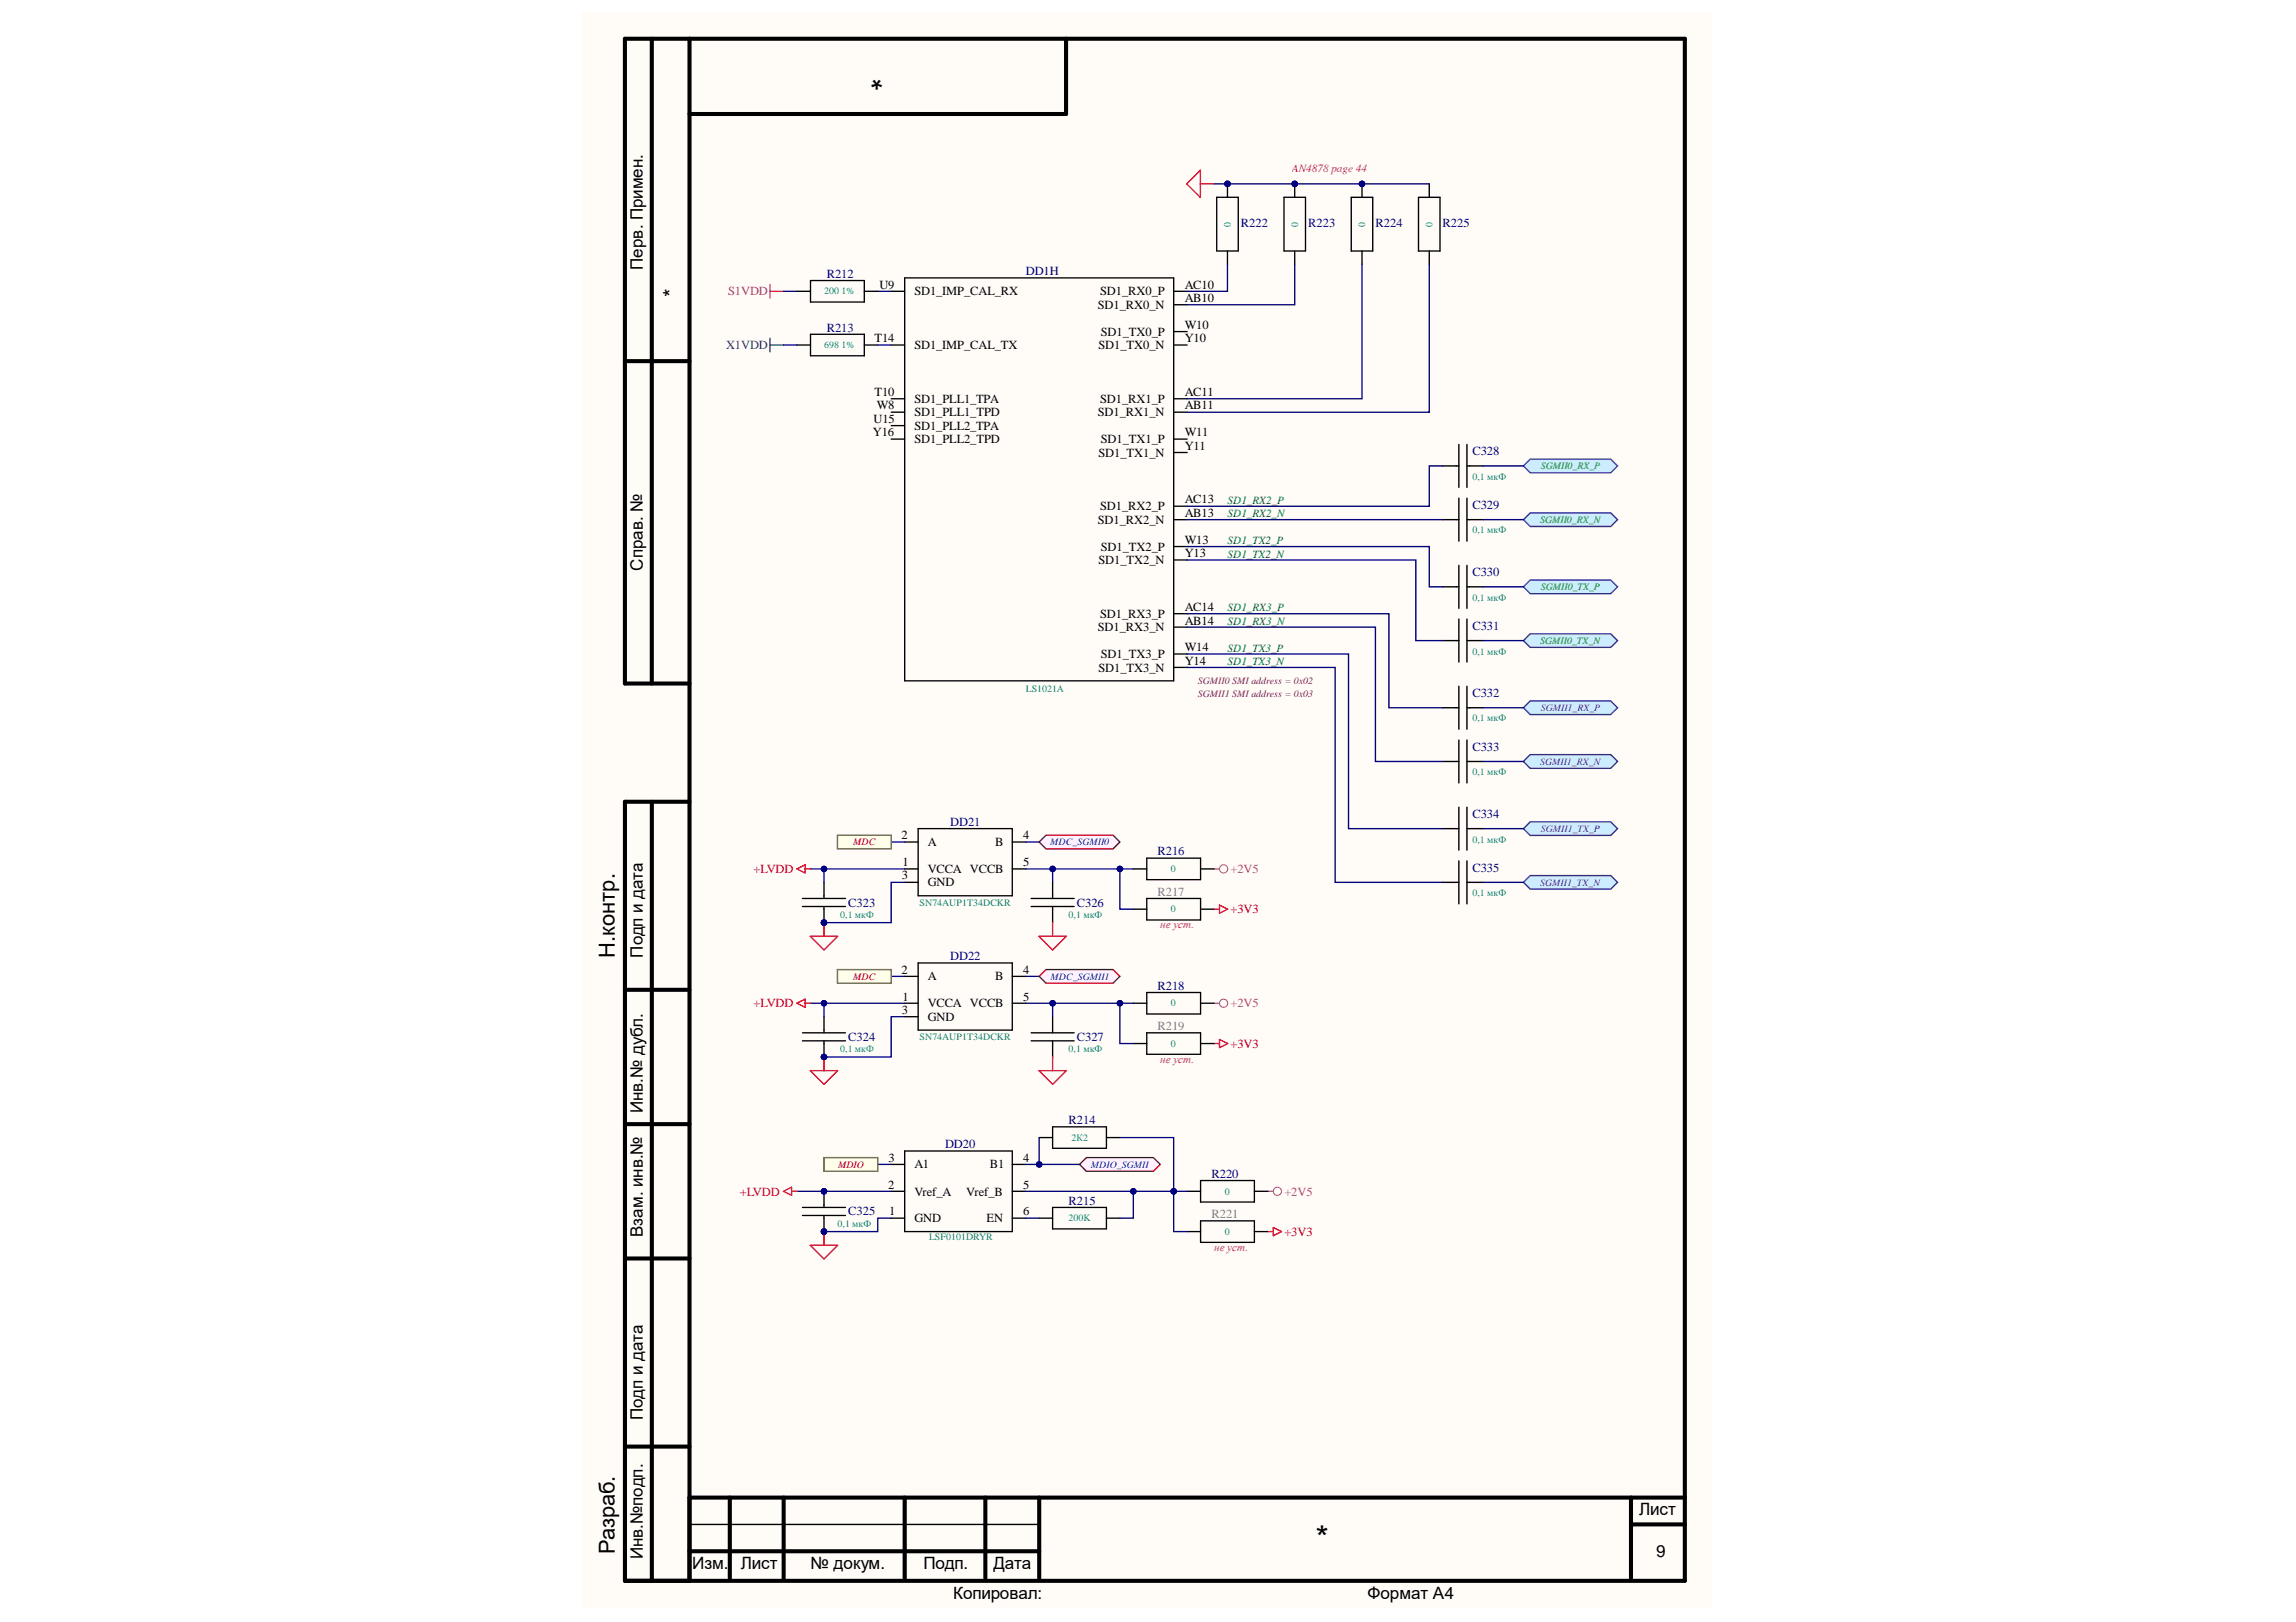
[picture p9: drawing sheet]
<svg xmlns="http://www.w3.org/2000/svg" width="297mm" height="210mm" viewBox="0 0 297 210" stroke-linecap="round" stroke-linejoin="round" font-family="sans-serif">
<defs><g id="words">
<g font-size="4.4">
<text x="114.3" y="8.4" transform="rotate(-180 114.3 8.4)">*</text>
<text x="170.2" y="200.6">*</text>
</g>
<g font-size="2.9">
<text x="87.9" y="38.4" transform="rotate(-90 87.9 38.4)">*</text>
<text x="79.6" y="123.9" transform="rotate(-90 79.6 123.9)">Н.контр.</text>
<text x="79.6" y="201.1" transform="rotate(-90 79.6 201.1)">Разраб.</text>
</g>
<g font-size="2.2">
<text x="83.1" y="34.9" transform="rotate(-90 83.1 34.9)">Перв. Примен.</text>
<text x="83.1" y="73.8" transform="rotate(-90 83.1 73.8)">Справ. №</text>
<text x="83.1" y="123.9" transform="rotate(-90 83.1 123.9)">Подп и дата</text>
<text x="83.1" y="144.1" transform="rotate(-90 83.1 144.1)">Инв.№ дубл.</text>
<text x="83.1" y="160.1" transform="rotate(-90 83.1 160.1)">Взам. инв.№</text>
<text x="83.1" y="183.7" transform="rotate(-90 83.1 183.7)">Подп и дата</text>
<text x="212.1" y="196.1">Лист</text>
<text x="83.1" y="201.8" transform="rotate(-90 83.1 201.8)">Инв.№подп.</text>
<text x="89.5" y="203">Изм.</text>
<text x="95.8" y="203">Лист</text>
<text x="104.8" y="203">№ докум.</text>
<text x="119.5" y="203">Подп.</text>
<text x="128.5" y="203">Дата</text>
<text x="214.2" y="201.5">9</text>
<text x="123.3" y="206.9">Копировал:</text>
<text x="176.9" y="206.9">Формат А4</text>
</g>
<g font-size="1.6" fill="#000080">
<text x="160.5" y="29.4">R222</text>
<text x="169.3" y="29.4">R223</text>
<text x="178" y="29.4">R224</text>
<text x="186.6" y="29.4">R225</text>
<text x="107" y="36">R212</text>
<text x="132.7" y="35.6">DD1H</text>
<text x="107" y="42.9">R213</text>
<text x="190.5" y="58.9">C328</text>
<text x="190.5" y="65.9">C329</text>
<text x="190.5" y="74.5">C330</text>
<text x="190.5" y="81.5">C331</text>
<text x="190.5" y="90.2">C332</text>
<text x="190.5" y="97.1">C333</text>
<text x="122.9" y="106.9">DD21</text>
<text x="190.5" y="105.8">C334</text>
<text x="149.8" y="110.7">R216</text>
<text x="190.5" y="112.8">C335</text>
<text x="109.7" y="117.3">C323</text>
<text x="139.3" y="117.3">C326</text>
<text x="122.9" y="124.3">DD22</text>
<text x="149.8" y="128.1">R218</text>
<text x="109.7" y="134.7">C324</text>
<text x="139.3" y="134.7">C327</text>
<text x="122.3" y="148.6">DD20</text>
<text x="138.3" y="145.5">R214</text>
<text x="138.3" y="155.9">R215</text>
<text x="156.7" y="152.4">R220</text>
<text x="109.7" y="157.3">C325</text>
</g>
<text font-size="1.6" fill="#c5008e" x="94.2" y="38.2">S1VDD</text>
<g font-size="1.6">
<text x="113.8" y="37.3">U9</text>
<text x="118.3" y="38.2">SD1_IMP_CAL_RX</text>
<text x="142" y="40">SD1_RX0_N</text>
<text x="142.3" y="38.2">SD1_RX0_P</text>
<text x="153.3" y="39.1">AB10</text>
<text x="153.3" y="37.3">AC10</text>
<text x="113.1" y="44.3">T14</text>
<text x="118.3" y="45.2">SD1_IMP_CAL_TX</text>
<text x="142.1" y="45.2">SD1_TX0_N</text>
<text x="142.4" y="43.4">SD1_TX0_P</text>
<text x="153.3" y="44.3">Y10</text>
<text x="153.3" y="42.5">W10</text>
<text x="113.1" y="51.2">T10</text>
<text x="113.4" y="53">W8</text>
<text x="118.3" y="52.1">SD1_PLL1_TPA</text>
<text x="118.3" y="53.9">SD1_PLL1_TPD</text>
<text x="142" y="53.9">SD1_RX1_N</text>
<text x="142.3" y="52.1">SD1_RX1_P</text>
<text x="153.3" y="53">AB11</text>
<text x="153.3" y="51.2">AC11</text>
<text x="112.9" y="56.5">Y16</text>
<text x="113" y="54.7">U15</text>
<text x="118.3" y="55.6">SD1_PLL2_TPA</text>
<text x="118.3" y="57.3">SD1_PLL2_TPD</text>
<text x="142.1" y="59.1">SD1_TX1_N</text>
<text x="142.4" y="57.3">SD1_TX1_P</text>
<text x="153.3" y="58.2">Y11</text>
<text x="153.3" y="56.5">W11</text>
<text x="153.3" y="65.1">AC13</text>
<text x="142" y="67.8">SD1_RX2_N</text>
<text x="142.3" y="66">SD1_RX2_P</text>
<text x="142.4" y="71.3">SD1_TX2_P</text>
<text x="153.3" y="66.9">AB13</text>
<text x="153.3" y="70.4">W13</text>
<text x="142.1" y="73">SD1_TX2_N</text>
<text x="153.3" y="72.1">Y13</text>
<text x="142" y="81.7">SD1_RX3_N</text>
<text x="142.3" y="79.9">SD1_RX3_P</text>
<text x="153.3" y="80.8">AB14</text>
<text x="153.3" y="79">AC14</text>
<text x="142.1" y="86.9">SD1_TX3_N</text>
<text x="142.4" y="85.2">SD1_TX3_P</text>
<text x="153.3" y="86">Y14</text>
<text x="153.3" y="84.3">W14</text>
<text x="116.6" y="108.6">2</text>
<text x="116.7" y="113.8">3</text>
<text x="116.8" y="112.1">1</text>
<text x="120" y="109.5">A</text>
<text x="120" y="113">VCCA VCCB</text>
<text x="128.7" y="109.5">B</text>
<text x="132.4" y="108.6">4</text>
<text x="132.4" y="112.1">5</text>
<text x="120" y="114.7">GND</text>
<text x="116.6" y="126">2</text>
<text x="132.4" y="126">4</text>
<text x="116.7" y="131.2">3</text>
<text x="116.8" y="129.5">1</text>
<text x="120" y="126.9">A</text>
<text x="120" y="130.4">VCCA VCCB</text>
<text x="128.7" y="126.9">B</text>
<text x="132.4" y="129.5">5</text>
<text x="120" y="132.1">GND</text>
<text x="114.9" y="153.8">2</text>
<text x="114.9" y="150.3">3</text>
<text x="118.3" y="151.2">A1</text>
<text x="118.3" y="154.7">Vref_A</text>
<text x="125" y="154.7">Vref_B</text>
<text x="128.1" y="151.2">B1</text>
<text x="132.4" y="150.3">4</text>
<text x="132.4" y="153.8">5</text>
<text x="115" y="157.3">1</text>
<text x="118.3" y="158.2">GND</text>
<text x="127.6" y="158.2">EN</text>
<text x="132.4" y="157.3">6</text>
</g>
<text font-size="1.6" fill="#1f4769" x="93.9" y="45.2">X1VDD</text>
<g font-size="1.6" fill="#f00">
<text x="97.5" y="113">+LVDD</text>
<text x="159.2" y="118.2">+3V3</text>
<text x="97.5" y="130.4">+LVDD</text>
<text x="159.2" y="135.6">+3V3</text>
<text x="95.7" y="154.7">+LVDD</text>
<text x="166.2" y="159.9">+3V3</text>
</g>
<g font-size="1.6" fill="#bf00bf">
<text x="159.2" y="113">+2V5</text>
<text x="159.2" y="130.4">+2V5</text>
<text x="166.2" y="154.7">+2V5</text>
</g>
<g font-size="1.6" fill="#808080">
<text x="149.8" y="115.9">R217</text>
<text x="149.8" y="133.3">R219</text>
<text x="156.7" y="157.6">R221</text>
</g>
<g font-size="1.4" fill="#de4f16">
<text x="167.1" y="22.3">AN4878 page 44</text>
<text x="150.1" y="120.1">не уст.</text>
<text x="150.1" y="137.5">не уст.</text>
<text x="157.1" y="161.9">не уст.</text>
</g>
<g font-size="1.4" fill="#008000">
<text x="158.8" y="65.2">SD1_RX2_P</text>
<text x="158.8" y="66.9">SD1_RX2_N</text>
<text x="158.8" y="70.4">SD1_TX2_P</text>
<text x="158.8" y="72.2">SD1_TX2_N</text>
<text x="158.8" y="79.1">SD1_RX3_P</text>
<text x="158.8" y="80.8">SD1_RX3_N</text>
<text x="158.8" y="84.3">SD1_TX3_P</text>
<text x="158.8" y="86.1">SD1_TX3_N</text>
</g>
<g font-size="1.3" fill="#008080">
<text x="159.2" y="29.4" transform="rotate(-90 159.2 29.4)">0</text>
<text x="167.9" y="29.4" transform="rotate(-90 167.9 29.4)">0</text>
<text x="176.6" y="29.4" transform="rotate(-90 176.6 29.4)">0</text>
<text x="185.3" y="29.4" transform="rotate(-90 185.3 29.4)">0</text>
<text x="106.6" y="38.1">200 1%</text>
<text x="106.6" y="45.1">698 1%</text>
<text x="190.5" y="62.1">0,1 мкФ</text>
<text x="190.5" y="69">0,1 мкФ</text>
<text x="190.5" y="77.7">0,1 мкФ</text>
<text x="132.7" y="89.6">LS1021A</text>
<text x="190.5" y="84.7">0,1 мкФ</text>
<text x="190.5" y="93.4">0,1 мкФ</text>
<text x="190.5" y="100.3">0,1 мкФ</text>
<text x="151.5" y="112.8">0</text>
<text x="190.5" y="109">0,1 мкФ</text>
<text x="108.7" y="118.8">0,1 мкФ</text>
<text x="119" y="117.2">SN74AUP1T34DCKR</text>
<text x="138.3" y="118.8">0,1 мкФ</text>
<text x="151.5" y="118.1">0</text>
<text x="190.5" y="116">0,1 мкФ</text>
<text x="151.5" y="130.2">0</text>
<text x="108.7" y="136.2">0,1 мкФ</text>
<text x="119" y="134.6">SN74AUP1T34DCKR</text>
<text x="138.3" y="136.2">0,1 мкФ</text>
<text x="151.5" y="135.4">0</text>
<text x="138.6" y="147.6">2К2</text>
<text x="158.5" y="154.6">0</text>
<text x="108.4" y="158.8">0,1 мкФ</text>
<text x="120.2" y="160.5">LSF0101DRYR</text>
<text x="138.3" y="158">200K</text>
<text x="158.5" y="159.8">0</text>
</g>
<g font-size="1.3" fill="#090">
<text x="199.3" y="60.7">SGMII0_RX_P</text>
<text x="199.2" y="67.7">SGMII0_RX_N</text>
<text x="199.3" y="76.4">SGMII0_TX_P</text>
<text x="199.2" y="83.3">SGMII0_TX_N</text>
</g>
<g font-size="1.3" fill="#800080">
<text x="155" y="88.5">SGMII0 SMI address = 0x02</text>
<text x="155" y="90.2">SGMII1 SMI address = 0x03</text>
</g>
<g font-size="1.3" fill="#60c">
<text x="199.3" y="92">SGMII1_RX_P</text>
<text x="199.2" y="98.9">SGMII1_RX_N</text>
<text x="199.3" y="107.6">SGMII1_TX_P</text>
<text x="199.2" y="114.6">SGMII1_TX_N</text>
</g>
<g font-size="1.3" fill="#bf0000">
<text x="110.4" y="109.4">MDC</text>
<text x="110.4" y="126.8">MDC</text>
<text x="108.4" y="151.1">MDIO</text>
</g>
<g font-size="1.3" fill="#00f">
<text x="135.9" y="109.4">MDC_SGMII0</text>
<text x="135.9" y="126.8">MDC_SGMII1</text>
<text x="141.1" y="151.1">MDIO_SGMII</text>
</g>
</g></defs>
<g fill="#fffcf8">
<path d="M75.3 1.5h146.1v206.6h-146.1z" fill-rule="evenodd"/>
<path d="M75.3 1.5h146.1v206.6h-146.1z" fill-rule="evenodd"/>
</g>
<g fill="none" stroke="#000" stroke-width=".53">
<path d="M84.3 5v83.5M89.2 5v199.6M137.9 5v9.8h-48.7M80.8 46.7h8.4M89.2 88.5h-8.4v-83.5h137.2v199.6h-137.1v-100.8h8.3M84.3 103.8v100.8M80.8 128.1h8.4M80.8 145.5h8.4M80.8 162.9h8.4M80.9 187.2h8.3M89.2 193.8h128.8M94.4 193.8v10.4"/>
<path d="M101.4 193.8v10.4M117 193.8v10.4M127.5 193.8v10.4M134.4 193.8v10.4M211 193.8v10.4M211 197.3h7M89.2 200.8h45.2"/>
</g>
<path d="M89.2 197.3h45.2" fill="none" stroke="#000" stroke-width=".18"/>
<path d="M99.6 36.8v1.8M99.6 37.7h1.8" fill="none" stroke="#c5008e" stroke-width=".17"/>
<g fill="none" stroke="#000" stroke-width=".17">
<path d="M115.3 37.7h1.7M117 36h34.8v52.1h-34.8zM151.8 37.7h1.8M151.8 39.4h1.8M103.1 44.6h1.8M104.9 43.3h6.9v2.7h-6.9zM111.8 44.6h1.8M115.3 44.6h1.7M115.3 51.6h1.7M115.3 53.3h1.7M115.3 55.1h1.7M115.3 56.8h1.7"/>
<path d="M151.8 44.6h1.8M151.8 51.6h1.8M151.8 53.3h1.8M151.8 56.8h1.8M151.8 42.9h1.8M151.8 58.6h1.8M151.8 67.3h1.8M151.8 65.5h1.8M151.8 79.4h1.8M151.8 72.5h1.8M151.8 70.7h1.8M151.8 81.2h1.8"/>
<path d="M151.8 86.4h1.8M151.8 84.6h1.8"/>
</g>
<path d="M99.6 43.8v1.7M99.6 44.6h1.8" fill="none" stroke="#1f4769" stroke-width=".17"/>
<circle cx="158.8" cy="23.8" r=".35" fill="#000080"/>
<circle cx="158.8" cy="23.8" r=".35" fill="none" stroke="#000080" stroke-width=".13"/>
<path d="M158.8 23.8v1.7M158.8 32.5v1.7" fill="none" stroke="#000" stroke-width=".17"/>
<circle cx="158.8" cy="23.8" r=".35" fill="#000080"/>
<circle cx="158.8" cy="23.8" r=".35" fill="none" stroke="#000080" stroke-width=".13"/>
<path d="M157.4 25.5h2.8v7h-2.8z" fill="none" stroke="#000" stroke-width=".17"/>
<circle cx="167.5" cy="23.8" r=".35" fill="#000080"/>
<circle cx="167.5" cy="23.8" r=".35" fill="none" stroke="#000080" stroke-width=".13"/>
<path d="M167.5 23.8v1.7M167.5 32.5v1.7" fill="none" stroke="#000" stroke-width=".17"/>
<circle cx="167.5" cy="23.8" r=".35" fill="#000080"/>
<circle cx="167.5" cy="23.8" r=".35" fill="none" stroke="#000080" stroke-width=".13"/>
<path d="M166.1 25.5h2.8v7h-2.8z" fill="none" stroke="#000" stroke-width=".17"/>
<circle cx="176.2" cy="23.8" r=".35" fill="#000080"/>
<circle cx="176.2" cy="23.8" r=".35" fill="none" stroke="#000080" stroke-width=".13"/>
<path d="M176.2 23.8v1.7M176.2 32.5v1.7" fill="none" stroke="#000" stroke-width=".18"/>
<circle cx="176.2" cy="23.8" r=".35" fill="#000080"/>
<circle cx="176.2" cy="23.8" r=".35" fill="none" stroke="#000080" stroke-width=".13"/>
<g fill="none" stroke="#000" stroke-width=".18">
<path d="M174.8 25.5h2.8v7h-2.8zM183.5 25.5h2.8v7h-2.8zM184.9 23.8v1.7M184.9 32.5v1.7M188.7 57.5v5.6M189.8 57.5v5.6M186.6 60.3h2.1M186.6 67.2h2.1M186.6 75.9h2.1M188.7 64.5v5.5M188.7 73.2v5.5M189.8 60.3h2.1"/>
<path d="M189.8 64.5v5.5M189.8 73.2v5.5M189.8 67.2h2.1M189.8 75.9h2.1M186.6 82.9h2.1M186.6 91.6h2.1M186.6 98.5h2.1M188.7 80.1v5.6M188.7 88.8v5.6M188.7 95.8v5.5M189.8 80.1v5.6M189.8 88.8v5.6"/>
<path d="M189.8 95.8v5.5M189.8 82.9h2.1M189.8 91.6h2.1M189.8 98.5h2.1M186.6 107.2h2.1M186.6 114.2h2.1M188.7 104.5v5.5M188.7 111.4v5.6M189.8 104.5v5.5M189.8 111.4v5.6M189.8 107.2h2.1M189.8 114.2h2.1"/>
</g>
<path d="M153.5 23.8l1.8-1.8v3.6zM155.3 23.8h1.8" fill="none" stroke="#f00" stroke-width=".17"/>
<path d="M197.1 60.3l.9-.9h10.4l.9 .9-.9 .9h-10.4z" fill-rule="evenodd" fill="#ccecff"/>
<path d="M197.1 60.3l.9-.9h10.4l.9 .9-.9 .9h-10.4z" fill="none" stroke="#2e2eae" stroke-width=".18"/>
<path d="M197.1 67.2l.9-.8h10.4l.9 .8-.9 .9h-10.4z" fill-rule="evenodd" fill="#ccecff"/>
<path d="M197.1 67.2l.9-.8h10.4l.9 .8-.9 .9h-10.4z" fill="none" stroke="#2e2eae" stroke-width=".18"/>
<path d="M197.1 75.9l.9-.8h10.4l.9 .8-.9 .9h-10.4z" fill-rule="evenodd" fill="#ccecff"/>
<path d="M197.1 75.9l.9-.8h10.4l.9 .8-.9 .9h-10.4z" fill="none" stroke="#2e2eae" stroke-width=".18"/>
<path d="M198 82h10.4l.9 .9-.9 .9h-10.4l-.9-.9z" fill-rule="evenodd" fill="#ccecff"/>
<path d="M198 82h10.4l.9 .9-.9 .9h-10.4l-.9-.9z" fill="none" stroke="#2e2eae" stroke-width=".18"/>
<path d="M198 90.7h10.4l.9 .9-.9 .9h-10.4l-.9-.9z" fill-rule="evenodd" fill="#ccecff"/>
<path d="M198 90.7h10.4l.9 .9-.9 .9h-10.4l-.9-.9z" fill="none" stroke="#2e2eae" stroke-width=".18"/>
<path d="M198 97.7h10.4l.9 .8-.9 .9h-10.4l-.9-.9z" fill-rule="evenodd" fill="#ccecff"/>
<path d="M198 97.7h10.4l.9 .8-.9 .9h-10.4l-.9-.9z" fill="none" stroke="#2e2eae" stroke-width=".18"/>
<path d="M198 106.3h10.4l.9 .9-.9 .9h-10.4l-.9-.9z" fill-rule="evenodd" fill="#ccecff"/>
<path d="M198 106.3h10.4l.9 .9-.9 .9h-10.4l-.9-.9z" fill="none" stroke="#2e2eae" stroke-width=".18"/>
<path d="M197.1 114.2l.9-.9h10.4l.9 .9-.9 .9h-10.4z" fill-rule="evenodd" fill="#ccecff"/>
<path d="M197.1 114.2l.9-.9h10.4l.9 .9-.9 .9h-10.4z" fill="none" stroke="#2e2eae" stroke-width=".18"/>
<path d="M117 109h1.8M117 112.4h1.8M117 114.2h1.8M118.8 107.2h12.2v8.7h-12.2zM131 109h1.7M131 112.4h1.7" fill="none" stroke="#000" stroke-width=".17"/>
<circle cx="106.6" cy="119.4" r=".35" fill="#000080"/>
<circle cx="106.6" cy="119.4" r=".35" fill="none" stroke="#000080" stroke-width=".13"/>
<path d="M106.6 114.2v1.7M106.6 117.7v1.7" fill="none" stroke="#000" stroke-width=".17"/>
<circle cx="106.6" cy="119.4" r=".35" fill="#000080"/>
<circle cx="106.6" cy="119.4" r=".35" fill="none" stroke="#000080" stroke-width=".13"/>
<path d="M103.8 116.3h5.6M103.8 117.3h5.6M106.6 115.9v.4M106.6 117.3v.4" fill="none" stroke="#000" stroke-width=".17"/>
<path d="M106.6 119.4v1.8M104.8 121.2h3.6l-1.8 1.7z" fill="none" stroke="#f00" stroke-width=".17"/>
<circle cx="106.6" cy="119.4" r=".35" fill="#000080"/>
<circle cx="106.6" cy="119.4" r=".35" fill="none" stroke="#000080" stroke-width=".13"/>
<path d="M136.2 119.4v1.8M157.1 117.7h.7M157.8 117.1l1 .6-1 .5zM134.4 121.2h3.6l-1.8 1.7z" fill="none" stroke="#f00" stroke-width=".17"/>
<path d="M133.4 116.3h5.6M133.4 117.3h5.6M136.2 114.2v2.1M136.2 117.3v2.1" fill="none" stroke="#000" stroke-width=".17"/>
<circle cx="106.6" cy="136.8" r=".35" fill="#000080"/>
<circle cx="106.6" cy="136.8" r=".35" fill="none" stroke="#000080" stroke-width=".13"/>
<path d="M106.6 131.6v1.7M106.6 135v1.8" fill="none" stroke="#000" stroke-width=".17"/>
<circle cx="106.6" cy="136.8" r=".35" fill="#000080"/>
<circle cx="106.6" cy="136.8" r=".35" fill="none" stroke="#000080" stroke-width=".13"/>
<path d="M103.8 133.7h5.6M103.8 134.7h5.6M106.6 133.3v.4M106.6 134.7v.3" fill="none" stroke="#000" stroke-width=".17"/>
<path d="M104.8 138.6h3.6l-1.8 1.7zM106.6 136.8v1.8" fill="none" stroke="#f00" stroke-width=".17"/>
<circle cx="106.6" cy="136.8" r=".35" fill="#000080"/>
<circle cx="106.6" cy="136.8" r=".35" fill="none" stroke="#000080" stroke-width=".13"/>
<g fill="none" stroke="#000" stroke-width=".17">
<path d="M133.4 133.7h5.6M133.4 134.7h5.6M136.2 131.6v2.1M136.2 134.7v2.1M115.3 150.7h1.7M115.3 154.2h1.7M115.3 157.6h1.7M117 149h14v10.4h-14zM131 150.7h1.7M131 154.2h1.7M131 157.6h1.7M134.4 157.6h1.8"/>
<path d="M136.2 156.3h6.9v2.7h-6.9zM143.1 157.6h1.8"/>
</g>
<path d="M134.4 138.6h3.6l-1.8 1.7zM136.2 136.8v1.8" fill="none" stroke="#f00" stroke-width=".17"/>
<circle cx="106.6" cy="154.2" r=".35" fill="#000080"/>
<circle cx="106.6" cy="154.2" r=".35" fill="none" stroke="#000080" stroke-width=".13"/>
<circle cx="106.6" cy="159.4" r=".35" fill="#000080"/>
<circle cx="106.6" cy="159.4" r=".35" fill="none" stroke="#000080" stroke-width=".13"/>
<path d="M106.6 154.2v1.7" fill="none" stroke="#000" stroke-width=".17"/>
<circle cx="106.6" cy="154.2" r=".35" fill="#000080"/>
<circle cx="106.6" cy="154.2" r=".35" fill="none" stroke="#000080" stroke-width=".13"/>
<path d="M106.6 157.6v1.8" fill="none" stroke="#000" stroke-width=".17"/>
<circle cx="106.6" cy="159.4" r=".35" fill="#000080"/>
<circle cx="106.6" cy="159.4" r=".35" fill="none" stroke="#000080" stroke-width=".13"/>
<path d="M103.8 156.3h5.6M103.8 157.3h5.6M106.6 155.9v.4M106.6 157.3v.3" fill="none" stroke="#000" stroke-width=".17"/>
<path d="M106.6 159.4v1.7M104.8 161.1h3.6l-1.8 1.8z" fill="none" stroke="#f00" stroke-width=".17"/>
<circle cx="106.6" cy="159.4" r=".35" fill="#000080"/>
<circle cx="106.6" cy="159.4" r=".35" fill="none" stroke="#000080" stroke-width=".13"/>
<g fill="none" stroke="#000" stroke-width=".17">
<path d="M146.6 112.4h1.8M146.6 117.7h1.8M148.4 111.1h6.9v2.7h-6.9zM148.4 116.3h6.9v2.8h-6.9zM155.3 112.4h1.8M155.3 117.7h1.8M146.6 129.8h1.8M146.6 135h1.8M148.4 128.4h6.9v2.8h-6.9zM148.4 133.7h6.9v2.7h-6.9zM155.3 129.8h1.8M155.3 135h1.8"/>
<path d="M134.4 147.2h1.8M136.2 145.8h6.9v2.8h-6.9zM143.1 147.2h1.8M153.6 154.2h1.7M153.6 159.4h1.7M155.3 152.8h7v2.8h-7zM155.3 158h7v2.8h-7zM162.3 154.2h1.7M162.3 159.4h1.7"/>
</g>
<g fill="none" stroke="#bf00bf" stroke-width=".13">
<circle cx="158.3" cy="112.4" r=".53"/>
<circle cx="158.3" cy="129.8" r=".53"/>
<circle cx="165.3" cy="154.2" r=".53"/>
</g>
<path d="M157.1 112.4h.7M157.1 129.8h.7M164 154.2h.7" fill="none" stroke="#bf00bf" stroke-width=".17"/>
<path d="M157.1 135h.7M157.8 134.5l1 .5-1 .6zM164 159.4h.7M164.7 158.9l1.1 .5-1.1 .5z" fill="none" stroke="#f00" stroke-width=".17"/>
<path d="M101.4 37.7h1.7M113.6 37.7h1.7M158.8 34.2v3.5h-5.2M167.5 34.2v5.2h-13.9M101.4 44.6h1.7M113.6 44.6h1.7" fill="none" stroke="#000080" stroke-width=".17"/>
<path d="M157.1 23.8h27.8M176.2 34.2v17.4h-22.6M184.9 34.2v19.1h-31.3" fill="none" stroke="#000080" stroke-width=".18"/>
<circle cx="158.8" cy="23.8" r=".35" fill="#000080"/>
<circle cx="158.8" cy="23.8" r=".35" fill="none" stroke="#000080" stroke-width=".13"/>
<circle cx="167.5" cy="23.8" r=".35" fill="#000080"/>
<circle cx="167.5" cy="23.8" r=".35" fill="none" stroke="#000080" stroke-width=".13"/>
<circle cx="176.2" cy="23.8" r=".35" fill="#000080"/>
<circle cx="176.2" cy="23.8" r=".35" fill="none" stroke="#000080" stroke-width=".13"/>
<g fill="none" stroke="#000080" stroke-width=".18">
<path d="M153.6 70.7h31.3v5.2h1.7M153.6 72.5h29.6v10.4h3.4M153.6 79.4h26.1v12.2h6.9M153.6 67.2h33M186.6 60.3h-1.7v5.2h-31.3M191.9 67.2h5.2M191.9 60.3h5.2M191.9 75.9h5.2M153.6 81.2h24.3v17.3h8.7M153.6 84.6h20.9v22.6h12.1M153.6 86.4h19.1v27.8h13.9M191.9 82.9h5.2"/>
<path d="M191.9 91.6h5.2M191.9 98.5h5.2M191.9 107.2h5.2M191.9 114.2h5.2"/>
</g>
<path d="M117 114.2h-1.7v5.2h-8.7" fill="none" stroke="#000080" stroke-width=".17"/>
<circle cx="106.6" cy="119.4" r=".35" fill="#000080"/>
<circle cx="106.6" cy="119.4" r=".35" fill="none" stroke="#000080" stroke-width=".13"/>
<path d="M106.6 112.4v1.8" fill="none" stroke="#000080" stroke-width=".17"/>
<circle cx="106.6" cy="112.4" r=".35" fill="#000080"/>
<circle cx="106.6" cy="112.4" r=".35" fill="none" stroke="#000080" stroke-width=".13"/>
<path d="M115.3 109h1.7M132.7 109h1.7M117 131.6h-1.7v5.2h-8.7" fill="none" stroke="#000080" stroke-width=".17"/>
<circle cx="106.6" cy="136.8" r=".35" fill="#000080"/>
<circle cx="106.6" cy="136.8" r=".35" fill="none" stroke="#000080" stroke-width=".13"/>
<path d="M106.6 129.8v1.8" fill="none" stroke="#000080" stroke-width=".17"/>
<circle cx="106.6" cy="129.8" r=".35" fill="#000080"/>
<circle cx="106.6" cy="129.8" r=".35" fill="none" stroke="#000080" stroke-width=".13"/>
<path d="M115.3 126.4h1.7M136.2 129.8v1.8" fill="none" stroke="#000080" stroke-width=".17"/>
<circle cx="136.2" cy="129.8" r=".35" fill="#000080"/>
<circle cx="136.2" cy="129.8" r=".35" fill="none" stroke="#000080" stroke-width=".13"/>
<path d="M104.9 129.8h12.1M132.7 126.4h1.7" fill="none" stroke="#000080" stroke-width=".17"/>
<circle cx="106.6" cy="129.8" r=".35" fill="#000080"/>
<circle cx="106.6" cy="129.8" r=".35" fill="none" stroke="#000080" stroke-width=".13"/>
<path d="M104.9 112.4h12.1" fill="none" stroke="#000080" stroke-width=".17"/>
<circle cx="106.6" cy="112.4" r=".35" fill="#000080"/>
<circle cx="106.6" cy="112.4" r=".35" fill="none" stroke="#000080" stroke-width=".13"/>
<path d="M132.7 150.7h7" fill="none" stroke="#000080" stroke-width=".17"/>
<circle cx="134.4" cy="150.7" r=".35" fill="#000080"/>
<circle cx="134.4" cy="150.7" r=".35" fill="none" stroke="#000080" stroke-width=".13"/>
<path d="M103.1 154.2h12.2" fill="none" stroke="#000080" stroke-width=".17"/>
<circle cx="106.6" cy="154.2" r=".35" fill="#000080"/>
<circle cx="106.6" cy="154.2" r=".35" fill="none" stroke="#000080" stroke-width=".13"/>
<path d="M132.7 154.2h20.9" fill="none" stroke="#000080" stroke-width=".17"/>
<circle cx="151.8" cy="154.2" r=".35" fill="#000080"/>
<circle cx="151.8" cy="154.2" r=".35" fill="none" stroke="#000080" stroke-width=".13"/>
<circle cx="146.6" cy="154.2" r=".35" fill="#000080"/>
<circle cx="146.6" cy="154.2" r=".35" fill="none" stroke="#000080" stroke-width=".13"/>
<path d="M132.7 157.6h1.7M146.6 154.2v3.4h-1.7" fill="none" stroke="#000080" stroke-width=".17"/>
<circle cx="146.6" cy="154.2" r=".35" fill="#000080"/>
<circle cx="146.6" cy="154.2" r=".35" fill="none" stroke="#000080" stroke-width=".13"/>
<path d="M113.6 150.7h1.7M115.3 157.6h-1.7v1.8h-7" fill="none" stroke="#000080" stroke-width=".17"/>
<circle cx="106.6" cy="159.4" r=".35" fill="#000080"/>
<circle cx="106.6" cy="159.4" r=".35" fill="none" stroke="#000080" stroke-width=".13"/>
<path d="M134.4 147.2v3.5" fill="none" stroke="#000080" stroke-width=".17"/>
<circle cx="134.4" cy="150.7" r=".35" fill="#000080"/>
<circle cx="134.4" cy="150.7" r=".35" fill="none" stroke="#000080" stroke-width=".13"/>
<path d="M132.7 112.4h3.5v1.8" fill="none" stroke="#000080" stroke-width=".17"/>
<circle cx="136.2" cy="112.4" r=".35" fill="#000080"/>
<circle cx="136.2" cy="112.4" r=".35" fill="none" stroke="#000080" stroke-width=".13"/>
<path d="M136.2 112.4h10.4" fill="none" stroke="#000080" stroke-width=".17"/>
<circle cx="136.2" cy="112.4" r=".35" fill="#000080"/>
<circle cx="136.2" cy="112.4" r=".35" fill="none" stroke="#000080" stroke-width=".13"/>
<circle cx="144.9" cy="112.4" r=".35" fill="#000080"/>
<circle cx="144.9" cy="112.4" r=".35" fill="none" stroke="#000080" stroke-width=".13"/>
<path d="M144.9 112.4v5.3h1.7" fill="none" stroke="#000080" stroke-width=".17"/>
<circle cx="144.9" cy="112.4" r=".35" fill="#000080"/>
<circle cx="144.9" cy="112.4" r=".35" fill="none" stroke="#000080" stroke-width=".13"/>
<path d="M144.9 129.8v5.2h1.7" fill="none" stroke="#000080" stroke-width=".17"/>
<circle cx="144.9" cy="129.8" r=".35" fill="#000080"/>
<circle cx="144.9" cy="129.8" r=".35" fill="none" stroke="#000080" stroke-width=".13"/>
<path d="M132.7 129.8h13.9" fill="none" stroke="#000080" stroke-width=".17"/>
<circle cx="136.2" cy="129.8" r=".35" fill="#000080"/>
<circle cx="136.2" cy="129.8" r=".35" fill="none" stroke="#000080" stroke-width=".13"/>
<circle cx="144.9" cy="129.8" r=".35" fill="#000080"/>
<circle cx="144.9" cy="129.8" r=".35" fill="none" stroke="#000080" stroke-width=".13"/>
<path d="M151.8 154.2v5.2h1.8" fill="none" stroke="#000080" stroke-width=".17"/>
<circle cx="151.8" cy="154.2" r=".35" fill="#000080"/>
<circle cx="151.8" cy="154.2" r=".35" fill="none" stroke="#000080" stroke-width=".13"/>
<path d="M144.9 147.2h6.9v7" fill="none" stroke="#000080" stroke-width=".17"/>
<circle cx="151.8" cy="154.2" r=".35" fill="#000080"/>
<circle cx="151.8" cy="154.2" r=".35" fill="none" stroke="#000080" stroke-width=".13"/>
<path d="M108.3 108.1h7v1.8h-7z" fill-rule="evenodd" fill="#ffffe9"/>
<path d="M108.3 108.1h7v1.8h-7z" fill="none" stroke="#808000" stroke-width=".17"/>
<path d="M108.3 125.5h7v1.7h-7z" fill-rule="evenodd" fill="#ffffe9"/>
<path d="M108.3 125.5h7v1.7h-7z" fill="none" stroke="#808000" stroke-width=".17"/>
<path d="M106.6 149.8h7v1.8h-7z" fill-rule="evenodd" fill="#ffffe9"/>
<path d="M106.6 149.8h7v1.8h-7z" fill="none" stroke="#808000" stroke-width=".17"/>
<path d="M103.1 112.4l1.1-.5v1.1zM104.2 112.4h.7M103.1 129.8l1.1-.5v1.1zM104.2 129.8h.7M101.4 154.2l1-.6v1.1zM102.4 154.2h.7" fill="none" stroke="#f00" stroke-width=".17"/>
<path d="M134.4 109l.9-.9h8.7l.9 .9-.9 .9h-8.7z" fill-rule="evenodd" fill="#fff1ff"/>
<path d="M134.4 109l.9-.9h8.7l.9 .9-.9 .9h-8.7z" fill="none" stroke="#800000" stroke-width=".17"/>
<path d="M134.4 126.4l.9-.9h8.7l.9 .9-.9 .8h-8.7z" fill-rule="evenodd" fill="#fff1ff"/>
<path d="M134.4 126.4l.9-.9h8.7l.9 .9-.9 .8h-8.7z" fill="none" stroke="#800000" stroke-width=".17"/>
<path d="M139.7 150.7l.8-.9h8.7l.9 .9-.9 .9h-8.7z" fill-rule="evenodd" fill="#fff1ff"/>
<path d="M139.7 150.7l.8-.9h8.7l.9 .9-.9 .9h-8.7z" fill="none" stroke="#800000" stroke-width=".17"/>
<path d="M103.1 37.7h1.8M104.9 36.3h6.9v2.8h-6.9zM111.8 37.7h1.8M117 126.4h1.8M117 129.8h1.8M117 131.6h1.8M118.8 124.6h12.2v8.7h-12.2zM131 126.4h1.7M131 129.8h1.7" fill="none" stroke="#000" stroke-width=".17"/>
<use href="#words"/>
</svg>
